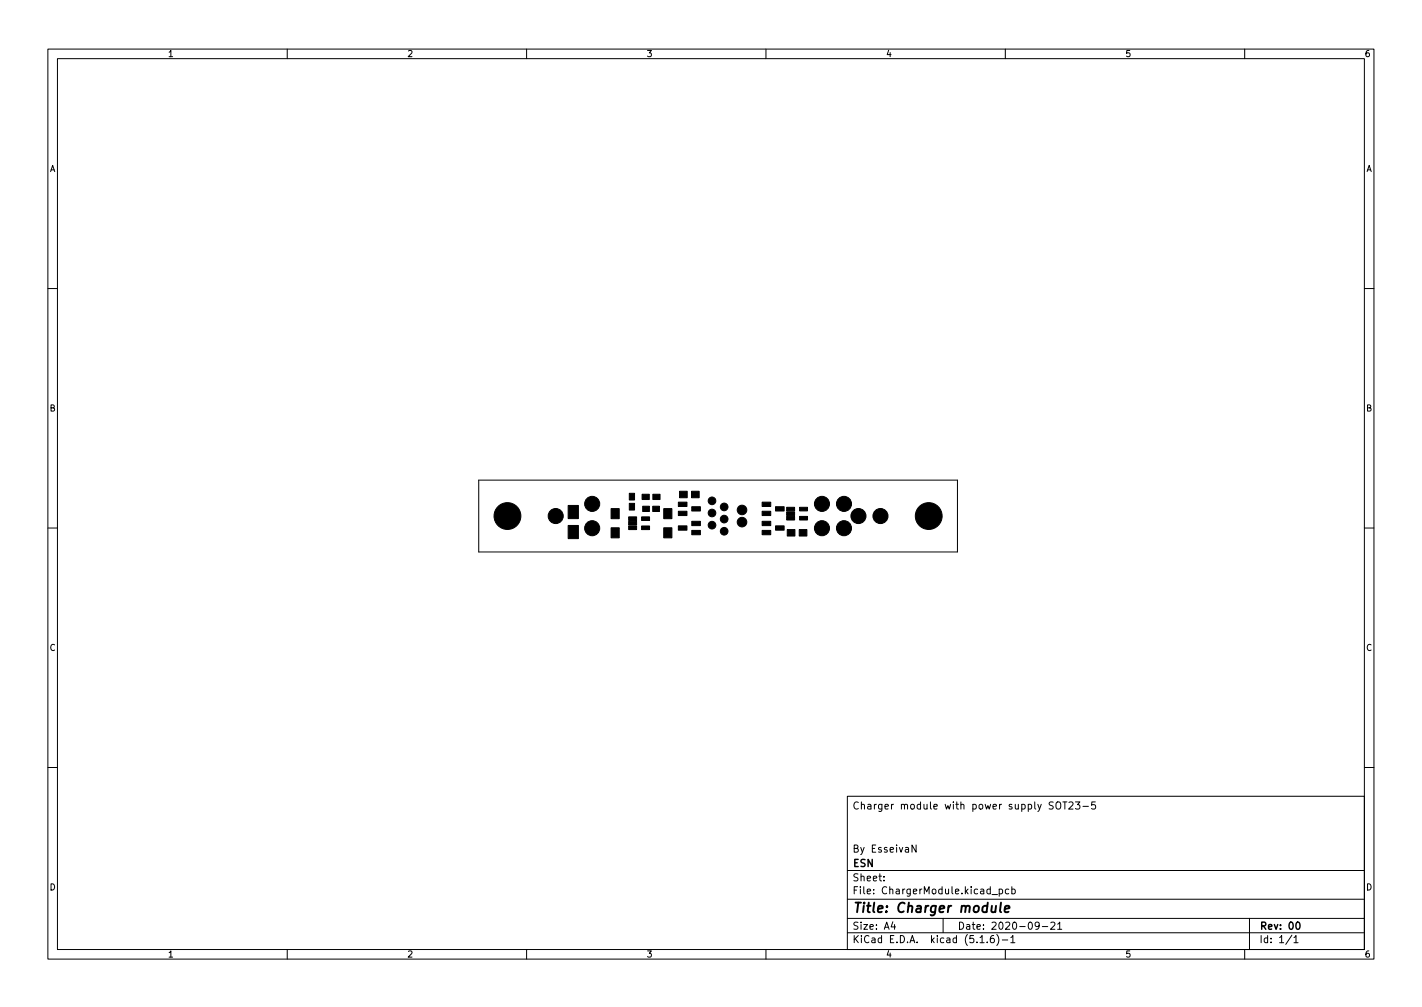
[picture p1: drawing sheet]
<svg xmlns="http://www.w3.org/2000/svg" width="297mm" height="210mm" viewBox="0 0 297 210" stroke-linecap="round" stroke-linejoin="round" font-family="sans-serif">
<defs><g id="words">
<text font-size="2.8" x="178" y="190.6">Title: Charger module</text>
<g font-size="2.1">
<text x="178" y="169">Charger module with power supply SOT23-5</text>
<text x="178" y="178">By EsseivaN</text>
<text x="178" y="184">Sheet:</text>
<text x="178" y="181">ESN</text>
<text x="178" y="186.7">File: ChargerModule.kicad_pcb</text>
<text x="178" y="196.9">KiCad E.D.A. kicad (5.1.6)-1</text>
<text x="178" y="194.1">Size: A4</text>
<text x="200" y="194.1">Date: 2020-09-21</text>
<text x="263" y="194.1">Rev: 00</text>
<text x="263" y="196.9">Id: 1/1</text>
</g>
<g font-size="1.8">
<text x="35" y="11.9">1</text>
<text x="85" y="11.9">2</text>
<text x="135" y="11.9">3</text>
<text x="185" y="11.9">4</text>
<text x="235" y="11.9">5</text>
<text x="285" y="11.9">6</text>
<text x="10.3" y="35.9">A</text>
<text x="285.3" y="35.9">A</text>
<text x="10.3" y="85.9">B</text>
<text x="285.3" y="85.9">B</text>
<text x="10.3" y="135.9">C</text>
<text x="285.3" y="135.9">C</text>
<text x="10.3" y="185.9">D</text>
<text x="285.3" y="185.9">D</text>
<text x="35" y="199.9">1</text>
<text x="85" y="199.9">2</text>
<text x="135" y="199.9">3</text>
<text x="185" y="199.9">4</text>
<text x="235" y="199.9">5</text>
<text x="285" y="199.9">6</text>
</g>
</g></defs>
<g fill="none" stroke="#000" stroke-width=".21">
<path d="M10 10.2h277v190.1h-277zM12 12.2h273v186.1h-273zM60 10.2v2M110 10.2v2M160 10.2v2M210 10.2v2M260 10.2v2M10 60.2h2M285 60.2h2M10 110.2h2M100 100.2h100v15h-100zM285 110.2h2"/>
<path d="M10 160.2h2M177 166.3h108v32h-108zM191.4 176.4v1.5l-.9-1.5v1.5M220 167.5l-.6-.1-.2 .2v.4l.7 .3 .1 .3-.3 .3h-.6M220.6 167.6l.3-.2a.5 .5 0 0 1 .7 .5v.5a.5 .5 0 0 1-.5 .6 .5 .5 0 0 1-.5-.6zM222 167.4h.9M222.4 167.4v1.5M223.3 167.6l.6-.2 .2 .5-.9 1h.9M224.6 167.4h1l-.5 .6 .4 .1v.7l-.2 .1-.7-.1M226.2 168.4h1.2M228.8 167.4h-.7l-.1 .7 .2-.1 .5 .1 .2 .2-.1 .5-.2 .1-.6-.1M285 160.2h2"/>
<path d="M60 198.3v2M110 198.3v2M160 198.3v2M177 194.8h108M177 191.8h108M177 187.8h108M177 181.8h108M184.6 183.8v.1M184.6 183v.1M186.5 192.5l-.4 1h1M186.9 193v1M197 191.8v3"/>
<path d="M204.7 195.8l.4-.5v1.5M204.7 196.8h.9M206.2 196.7v.1M207.2 186.8h1.2M207.6 195.3l-.5 .1a1.01 1.01 0 0 0 0 1.4l.5-.1 .1-.5-.3-.3-.4 .1-.1 .2M208.2 195.1a1.72 1.72 0 0 1 0 2.3M208.7 185.7l.4-.1 .3 .3-.1 .7h-.6M208.7 185.6v1.5M209.4 196.3h1.1M210 198.3v2M210.7 185.7l-.4-.1-.3 .3 .1 .7h.6M211.1 195.8l.5-.5v1.5"/>
<path d="M211.1 196.8h.9M211.4 185.7l.4-.1 .3 .3-.2 .7h-.5M211.4 185.1v1.5M217.1 193.2l-.3 .3-.4-.1-.2-.2 .2-.6 .4-.1 .2 .2a.99 .99 0 0 1-.4 1.3h-.2M217.7 193.5h1.2M219.5 192.7l.6-.2 .3 .5-1 1h1M220.9 193l.5-.5v1.5M220.9 194h.9M260 198.3v2M261 191.8v6.5M269.9 195.3l-1.3 1.9M270.3 195.8l.4-.5v1.5"/>
<path d="M270.3 196.8h.8"/>
</g>
<path d="M270.9 192.6l.2-.1a.8 .8 0 0 1 .5 .8 .8 .8 0 0 1-.5 .7 1 1 0 0 1-.2-1.4z" fill="none" stroke="#000" stroke-width=".3"/>
<path d="M207.2 189.1l-.1 1.3 .5 .1 .3-.2M208.1 189.1l-.2 1.4M209.1 188.5l-.2 1.7 .2 .3M209.9 189.8l1-.2-.1-.4-.5-.1-.4 .3v1h.8" fill="none" stroke="#000" stroke-width=".4"/>
<g fill="#000" stroke="#000" stroke-width=".21">
<path d="M118.7 105.5h2.1v2.8h-2.1zM118.7 109.7h2.1v2.8h-2.1zM127.6 110.2h1.8v2.1h-1.8zM127.6 106.2h1.8v2.1h-1.8zM131.3 109.8h1.7v.8h-1.7zM131.3 108.9h1.7v.7h-1.7zM131.3 107.9h1.7v.8h-1.7zM131.5 105.1h1v1.4h-1zM131.5 103h1v1.4h-1zM134 107.9h1.7v.8h-1.7zM134 109.8h1.7v.8h-1.7zM134.1 103.2h1.5v1.1h-1.5z"/>
<path d="M134.2 105.7h1.4v1.1h-1.4zM136.3 105.7h1.5v1.1h-1.5zM136.4 103.2h1.5v1.1h-1.5zM138.6 110.2h1.7v2.1h-1.7zM138.6 106.2h1.7v2.1h-1.7zM141.7 106.7h1.8v.9h-1.8zM141.7 104.8h1.8v.9h-1.8zM141.9 102.6h1.6v1.3h-1.6zM141.7 109.8h1.8v.9h-1.8zM144.5 102.6h1.5v1.3h-1.5zM144.5 105.8h1.8v.9h-1.8zM144.5 108.8h1.8v.9h-1.8z"/>
<path d="M144.5 110.7h1.8v.9h-1.8zM159.2 106.7h1.8v.9h-1.8zM159.2 104.8h1.8v.9h-1.8zM159.2 110.7h1.8v.9h-1.8zM159.2 108.8h1.8v.9h-1.8zM162 105.8h1.8v.9h-1.8zM162 109.8h1.8v.9h-1.8zM164.3 107.8h1.7v.8h-1.7zM164.3 106.9h1.7v.7h-1.7zM164.3 105.9h1.7v.8h-1.7zM164.5 110.6h1.5v1.3h-1.5zM166.9 110.6h1.7v1.3h-1.7z"/>
<path d="M167 105.9h1.7v.8h-1.7zM167 107.8h1.7v.8h-1.7z"/>
<circle cx="106" cy="107.7" r="2.8"/>
<circle cx="116.1" cy="107.7" r="1.57"/>
<circle cx="123.7" cy="105.2" r="1.57"/>
<circle cx="123.7" cy="110.3" r="1.57"/>
<circle cx="148.7" cy="107.1" r=".8"/>
<circle cx="148.7" cy="109.7" r=".8"/>
<circle cx="148.7" cy="104.6" r=".8"/>
<circle cx="151.3" cy="110.9" r=".8"/>
<circle cx="151.3" cy="108.4" r=".8"/>
<circle cx="151.3" cy="105.8" r=".8"/>
<circle cx="155" cy="109" r="1"/>
<circle cx="155" cy="106.5" r="1"/>
<circle cx="171.7" cy="110.3" r="1.57"/>
<circle cx="171.7" cy="105.2" r="1.57"/>
<circle cx="176.3" cy="110.3" r="1.57"/>
<circle cx="176.3" cy="105.2" r="1.57"/>
<circle cx="179.3" cy="107.7" r="1.57"/>
<circle cx="183.9" cy="107.7" r="1.57"/>
<circle cx="194" cy="107.7" r="2.8"/>
</g>
<use href="#words"/>
</svg>
